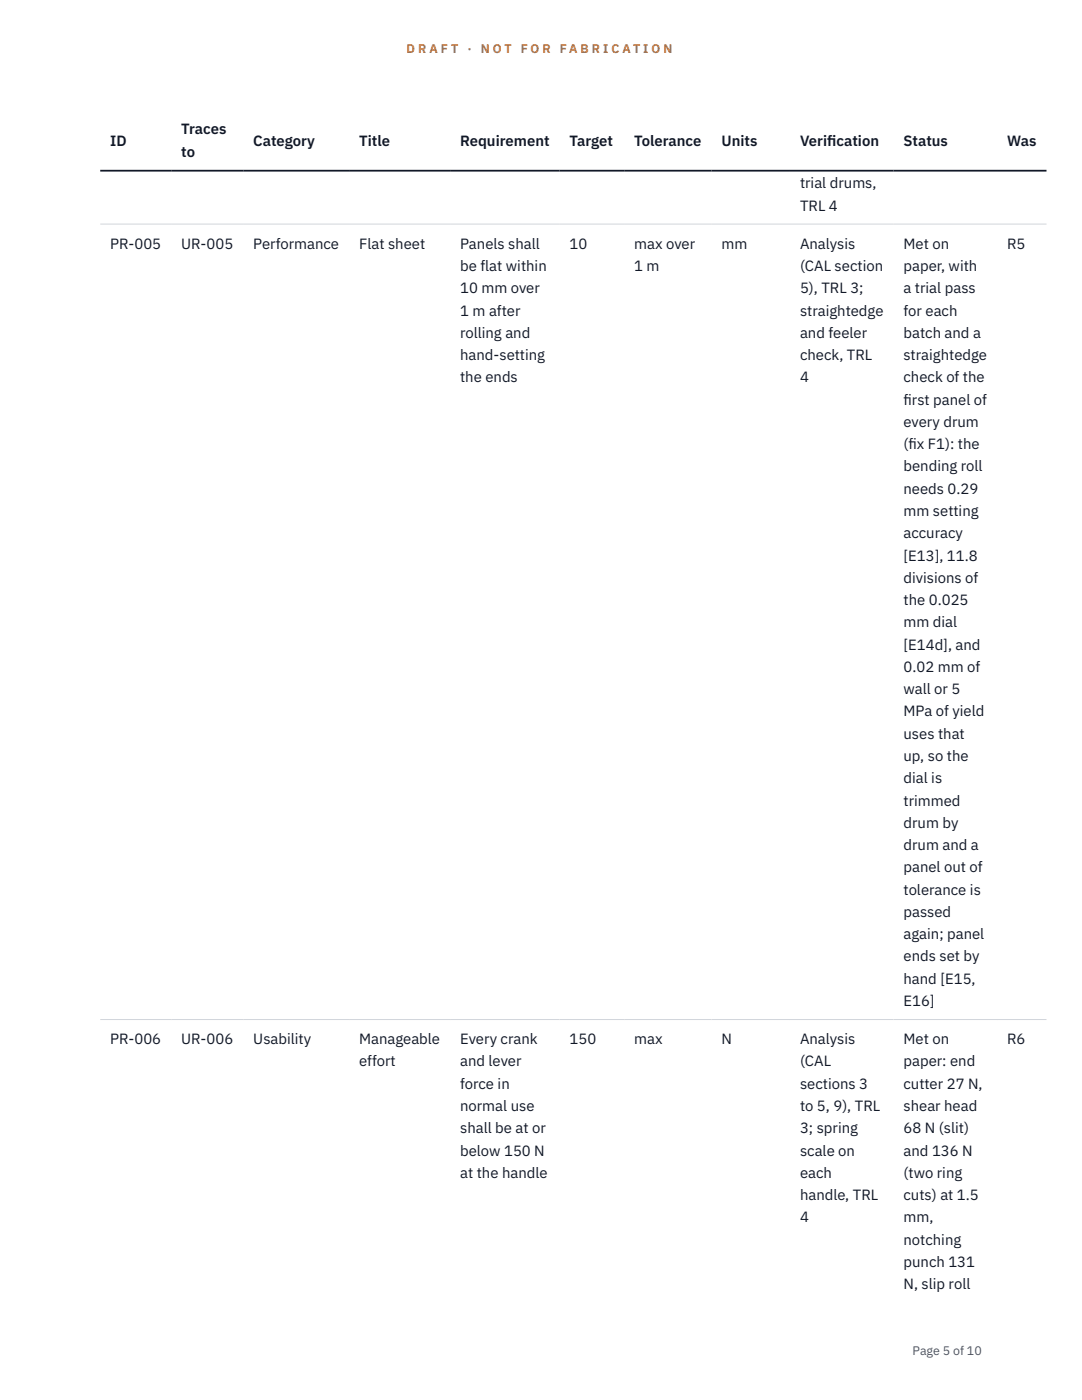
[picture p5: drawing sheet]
<svg xmlns="http://www.w3.org/2000/svg" width="216mm" height="279mm" viewBox="0 0 216 279" stroke-linecap="round" stroke-linejoin="round" font-family="sans-serif">
<defs><g id="words">
<g font-size="3" fill="#111827">
<text x="22" y="29.1">ID</text>
<text x="36.2" y="26.8">Traces</text>
<text x="50.5" y="29.1">Category</text>
<text x="71.7" y="29.1">Title</text>
<text x="91.8" y="29.1">Requirement</text>
<text x="113.7" y="29.1">Target</text>
<text x="126.6" y="29.1">Tolerance</text>
<text x="144" y="29.1">Units</text>
<text x="159.6" y="29.1">Verif</text>
<text x="165.1" y="29.1">ication</text>
<text x="180.3" y="29.1">Status</text>
<text x="200.9" y="29.1">Was</text>
<text x="36.2" y="31.3">to</text>
<text x="159.6" y="37.6">trial drums,</text>
<text x="159.6" y="42">TRL 4</text>
<text x="22" y="49.6">PR-005</text>
<text x="36.2" y="49.6">UR-005</text>
<text x="50.5" y="49.6">Performance</text>
<text x="71.7" y="49.6">Flat sheet</text>
<text x="91.8" y="49.6">Panels shall</text>
<text x="113.7" y="49.6">10</text>
<text x="126.6" y="49.6">max over</text>
<text x="144" y="49.6">mm</text>
<text x="159.6" y="49.6">Analysis</text>
<text x="180.3" y="49.6">Met on</text>
<text x="200.9" y="49.6">R5</text>
<text x="91.8" y="54.1">be flat within</text>
<text x="91.8" y="58.5">10 mm over</text>
<text x="126.6" y="54.1">1 m</text>
<text x="159.6" y="54.1">(CAL section</text>
<text x="159.6" y="58.5">5), TRL 3;</text>
<text x="180.3" y="54.1">paper, with</text>
<text x="180.3" y="58.5">a trial pass</text>
<text x="91.8" y="63">1 m after</text>
<text x="159.6" y="63">straightedge</text>
<text x="180.3" y="63">for each</text>
<text x="91.8" y="67.4">rolling and</text>
<text x="91.8" y="71.9">hand-setting</text>
<text x="159.6" y="67.4">and feeler</text>
<text x="159.6" y="71.9">check, TRL</text>
<text x="180.3" y="67.4">batch and a</text>
<text x="180.3" y="71.9">straightedge</text>
<text x="91.8" y="76.3">the ends</text>
<text x="159.6" y="76.3">4</text>
<text x="180.3" y="76.3">check of the</text>
<text x="180.3" y="80.8">f</text>
<text x="180.3" y="80.8">irst panel of</text>
<text x="180.3" y="85.2">every drum</text>
<text x="180.3" y="89.6">(f</text>
<text x="181.3" y="89.6">ix F1): the</text>
<text x="180.3" y="94.1">bending roll</text>
<text x="180.3" y="98.5">needs 0.29</text>
<text x="180.3" y="103">mm setting</text>
<text x="180.3" y="107.4">accuracy</text>
<text x="180.3" y="111.9">[E13], 11.8</text>
<text x="180.3" y="116.3">divisions of</text>
<text x="180.3" y="120.8">the 0.025</text>
<text x="180.3" y="125.2">mm dial</text>
<text x="180.3" y="129.7">[E14d], and</text>
<text x="180.3" y="134.1">0.02 mm of</text>
<text x="180.3" y="138.5">wall or 5</text>
<text x="180.3" y="143">MPa of yield</text>
<text x="180.3" y="147.4">uses that</text>
<text x="180.3" y="151.9">up, so the</text>
<text x="180.3" y="156.3">dial is</text>
<text x="180.3" y="160.8">trimmed</text>
<text x="180.3" y="165.2">drum by</text>
<text x="180.3" y="169.7">drum and a</text>
<text x="180.3" y="174.1">panel out of</text>
<text x="180.3" y="178.5">tolerance is</text>
<text x="180.3" y="183">passed</text>
<text x="180.3" y="187.4">again; panel</text>
<text x="180.3" y="191.9">ends set by</text>
<text x="180.3" y="196.3">hand [E15,</text>
<text x="180.3" y="200.8">E16]</text>
<text x="22" y="208.4">PR-006</text>
<text x="36.2" y="208.4">UR-006</text>
<text x="50.5" y="208.4">Usability</text>
<text x="71.7" y="208.4">Manageable</text>
<text x="91.8" y="208.4">Every crank</text>
<text x="113.7" y="208.4">150</text>
<text x="126.6" y="208.4">max</text>
<text x="144" y="208.4">N</text>
<text x="159.6" y="208.4">Analysis</text>
<text x="180.3" y="208.4">Met on</text>
<text x="200.9" y="208.4">R6</text>
<text x="71.7" y="212.8">effort</text>
<text x="91.8" y="212.8">and lever</text>
<text x="159.6" y="212.8">(CAL</text>
<text x="180.3" y="212.8">paper: end</text>
<text x="91.8" y="217.3">force in</text>
<text x="91.8" y="221.7">normal use</text>
<text x="159.6" y="217.3">sections 3</text>
<text x="159.6" y="221.7">to 5, 9), TRL</text>
<text x="180.3" y="217.3">cutter 27 N,</text>
<text x="180.3" y="221.7">shear head</text>
<text x="91.8" y="226.2">shall be at or</text>
<text x="159.6" y="226.2">3; spring</text>
<text x="180.3" y="226.2">68 N (slit)</text>
<text x="91.8" y="230.6">below 150 N</text>
<text x="159.6" y="230.6">scale on</text>
<text x="180.3" y="230.6">and 136 N</text>
<text x="91.8" y="235.1">at the handle</text>
<text x="159.6" y="235.1">each</text>
<text x="159.6" y="239.5">handle, TRL</text>
<text x="180.3" y="235.1">(two ring</text>
<text x="180.3" y="239.5">cuts) at 1.5</text>
<text x="159.6" y="244">4</text>
<text x="180.3" y="244">mm,</text>
<text x="180.3" y="248.4">notching</text>
<text x="180.3" y="252.8">punch 131</text>
<text x="180.3" y="257.3">N, slip roll</text>
</g>
<g font-size="2.5" fill="#b45309">
<text x="81.1" y="10.5">D R A F T</text>
<text x="93.3" y="10.5">·</text>
<text x="95.9" y="10.5">N O T</text>
<text x="103.9" y="10.5">F O R</text>
<text x="111.7" y="10.5">F A B R I C A T I O N</text>
</g>
<text font-size="2.5" fill="#4b5563" x="182.1" y="270.3">Page 5 of 10</text>
</g></defs>
<path d="M20 44.7h188.8M20 203.5h188.8" fill="none" stroke="#d1d5db" stroke-width=".2"/>
<path d="M20 34.1h188.8" fill="none" stroke="#111827" stroke-width=".35"/>
<use href="#words"/>
</svg>
